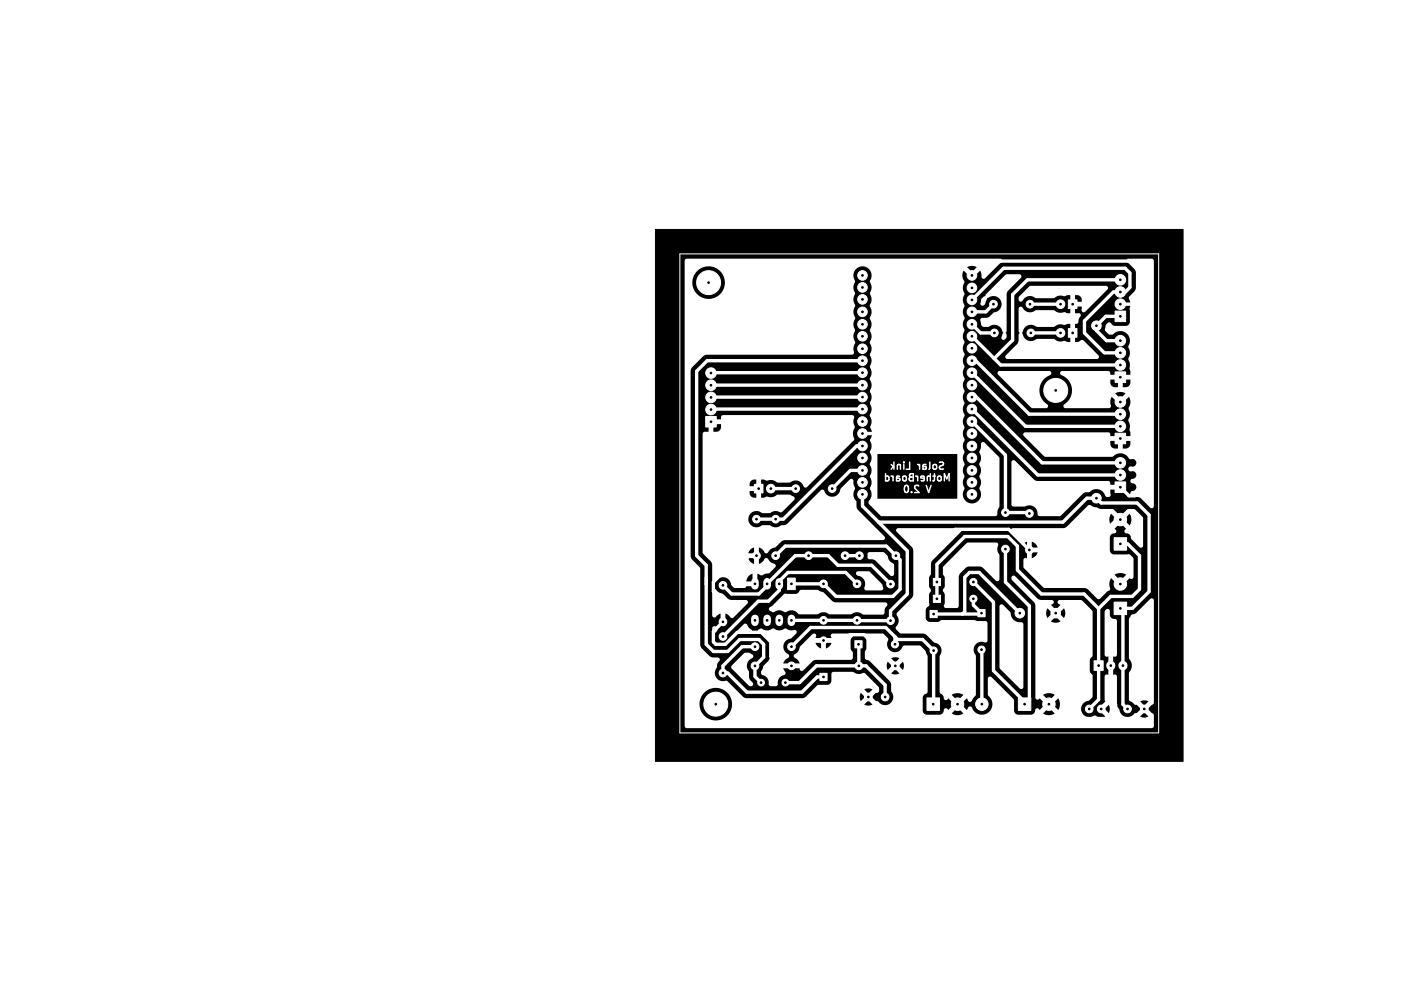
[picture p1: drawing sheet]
<svg xmlns="http://www.w3.org/2000/svg" width="297mm" height="210mm" viewBox="0 0 297 210" stroke-linecap="round" stroke-linejoin="round" font-family="sans-serif">
<defs><g id="words">
<g font-size="2.1" fill="#fff">
<text x="184.4" y="100.6">MotherBoard</text>
<text x="185.6" y="98.1">Solar</text>
<text x="193.1" y="98.1">Link</text>
<text x="188.4" y="103">V</text>
<text x="191.3" y="103">2.0</text>
</g>
</g></defs>
<path d="M136.9 47.9h110.2v111h-110.2z" fill="#000" stroke="#000" stroke-width=".21"/>
<path d="M142 53h100v100h-100z" fill="none" stroke="#fff" stroke-width=".21"/>
<path d="M191.6 97l.5 .2M192.1 97v1M197.7 100l.5-1.1v1.5" fill="none" stroke="#fff" stroke-width=".3"/>
<g fill="#fff" stroke="#fff" stroke-width=".21">
<path d="M147.4 86.9h2.2v2.2h-2.2z"/>
<path d="M204.3 127.2h1.4v1.6h-1.4z"/>
<path d="M223.1 62.6h1.8v1.8h-1.8z"/>
<path d="M164.5 120.7h1.6v2.4h-1.6z"/>
<path d="M228.5 137.9h1.9v2h-1.9z"/>
<path d="M232.9 77.6h2.2v2.2h-2.2z"/>
<path d="M178.6 133.8h1.5v1.4h-1.5z"/>
<path d="M212.7 145.7h2.6v2.6h-2.6z"/>
<path d="M232.7 125.7h2.6v2.6h-2.6z"/>
<path d="M194.9 124.2h1.5v1.6h-1.5z"/>
<path d="M171.3 140.6h1.4v1.5h-1.4z"/>
<path d="M232.9 100.6h2.2v2.2h-2.2z"/>
<path d="M193.6 145.7h2.6v2.6h-2.6z"/>
<path d="M232.9 90.4h2.2v2.2h-2.2z"/>
<path d="M232.9 64.9h2.2v2.2h-2.2z"/>
<path d="M157.6 101.1h1.8v1.8h-1.8z"/>
<path d="M194.9 120.8h1.5v1.4h-1.5z"/>
<path d="M232.7 112.2h2.6v2.6h-2.6z"/>
<path d="M223.1 68.6h1.8v1.8h-1.8z"/>
<path d="M194.3 127.4h1.4v1.5h-1.4z"/>
<circle cx="162" cy="108.4" r=".8"/>
<circle cx="162" cy="116" r=".8"/>
<circle cx="158" cy="116" r=".8"/>
<circle cx="158" cy="108.4" r=".8"/>
<circle cx="220.5" cy="128" r="1"/>
<circle cx="213" cy="128" r="1"/>
<circle cx="148.5" cy="85.5" r="1.1"/>
<circle cx="148.5" cy="83" r="1.1"/>
<circle cx="148.5" cy="80.4" r="1.1"/>
<circle cx="148.5" cy="77.9" r="1.1"/>
<circle cx="179.5" cy="116" r=".8"/>
<circle cx="187.1" cy="116" r=".8"/>
<circle cx="151" cy="122.2" r=".8"/>
<circle cx="151" cy="129.8" r=".8"/>
<circle cx="205" cy="135.6" r=".75"/>
<circle cx="221.5" cy="63.5" r=".9"/>
<circle cx="179" cy="129.5" r=".8"/>
<circle cx="179" cy="121.9" r=".8"/>
<circle cx="234" cy="76.2" r="1.1"/>
<circle cx="234" cy="73.7" r="1.1"/>
<circle cx="234" cy="71.1" r="1.1"/>
<circle cx="186.9" cy="134.5" r=".75"/>
<circle cx="207.7" cy="69.5" r=".8"/>
<circle cx="215.3" cy="69.5" r=".8"/>
<circle cx="157.7" cy="139" r=".8"/>
<circle cx="165.3" cy="139" r=".8"/>
<circle cx="219.1" cy="147" r="1.3"/>
<circle cx="234" cy="121.9" r="1.3"/>
<circle cx="207.5" cy="63.5" r=".8"/>
<circle cx="215.1" cy="63.5" r=".8"/>
<circle cx="172" cy="129.5" r=".8"/>
<circle cx="172" cy="121.9" r=".8"/>
<circle cx="186" cy="129.6" r=".8"/>
<circle cx="186" cy="121.9" r=".8"/>
<circle cx="203.3" cy="125" r=".75"/>
<circle cx="172" cy="133.7" r=".75"/>
<circle cx="151" cy="140.5" r=".8"/>
<circle cx="151" cy="132.9" r=".8"/>
<circle cx="168.9" cy="116" r=".8"/>
<circle cx="176.5" cy="116" r=".8"/>
<circle cx="234" cy="99.2" r="1.1"/>
<circle cx="234" cy="96.6" r="1.1"/>
<circle cx="235.5" cy="148" r=".8"/>
<circle cx="239" cy="148" r=".8"/>
<circle cx="187" cy="139" r=".8"/>
<circle cx="179.4" cy="139" r=".8"/>
<circle cx="200" cy="147" r="1.3"/>
<circle cx="205.1" cy="147" r="1.3"/>
<circle cx="234" cy="89" r="1.1"/>
<circle cx="234" cy="86.5" r="1.1"/>
<circle cx="234" cy="83.9" r="1.1"/>
<circle cx="173.8" cy="102" r=".8"/>
<circle cx="166.2" cy="102" r=".8"/>
<circle cx="164" cy="142.5" r=".7"/>
<circle cx="159" cy="142.5" r=".7"/>
<circle cx="184.9" cy="145.5" r=".8"/>
<circle cx="181.4" cy="145.5" r=".8"/>
<circle cx="165.3" cy="135" r=".8"/>
<circle cx="157.7" cy="135" r=".8"/>
<circle cx="234" cy="63.5" r="1.1"/>
<circle cx="234" cy="61" r="1.1"/>
<circle cx="234" cy="58.4" r="1.1"/>
<circle cx="161" cy="102" r=".9"/>
<circle cx="227.5" cy="148" r=".8"/>
<circle cx="230" cy="148" r=".8"/>
<circle cx="203.3" cy="121.5" r=".75"/>
<circle cx="234" cy="108.5" r="1.3"/>
<circle cx="210" cy="114.6" r=".8"/>
<circle cx="210" cy="107" r=".8"/>
<circle cx="221.5" cy="69.5" r=".9"/>
<circle cx="195" cy="135.8" r=".75"/>
<circle cx="180.1" cy="57.5" r="1"/>
<circle cx="180.1" cy="60" r="1"/>
<circle cx="180.1" cy="62.5" r="1"/>
<circle cx="180.1" cy="65.1" r="1"/>
<circle cx="180.1" cy="67.7" r="1"/>
<circle cx="180.1" cy="70.2" r="1"/>
<circle cx="180.1" cy="72.8" r="1"/>
<circle cx="180.1" cy="75.3" r="1"/>
<circle cx="180.1" cy="77.8" r="1"/>
<circle cx="180.1" cy="80.4" r="1"/>
<circle cx="180.1" cy="82.9" r="1"/>
<circle cx="180.1" cy="85.4" r="1"/>
<circle cx="180.1" cy="88" r="1"/>
<circle cx="180.1" cy="90.5" r="1"/>
<circle cx="180.1" cy="93.1" r="1"/>
<circle cx="180.1" cy="95.6" r="1"/>
<circle cx="180.1" cy="98.2" r="1"/>
<circle cx="180.1" cy="100.7" r="1"/>
<circle cx="180.1" cy="103.2" r="1"/>
<circle cx="203" cy="57.5" r="1"/>
<circle cx="203" cy="60.1" r="1"/>
<circle cx="203" cy="62.6" r="1"/>
<circle cx="203" cy="65.1" r="1"/>
<circle cx="203" cy="67.7" r="1"/>
<circle cx="203" cy="70.2" r="1"/>
<circle cx="203" cy="72.7" r="1"/>
<circle cx="203" cy="75.3" r="1"/>
<circle cx="203" cy="77.8" r="1"/>
<circle cx="203" cy="80.4" r="1"/>
<circle cx="203" cy="82.9" r="1"/>
<circle cx="203" cy="85.4" r="1"/>
<circle cx="203" cy="88" r="1"/>
<circle cx="203" cy="90.5" r="1"/>
<circle cx="203" cy="93.1" r="1"/>
<circle cx="203" cy="95.6" r="1"/>
<circle cx="203" cy="98.2" r="1"/>
<circle cx="203" cy="100.7" r="1"/>
<circle cx="203" cy="103.2" r="1"/>
<circle cx="215" cy="107.2" r=".8"/>
<circle cx="215" cy="114.8" r=".8"/>
<circle cx="220.5" cy="81.5" r="2.5"/>
<circle cx="148" cy="59" r="2.5"/>
<circle cx="149.5" cy="147" r="2.5"/>
<circle cx="229" cy="104" r="1"/>
<circle cx="229" cy="68" r="1"/>
</g>
<path d="M157.7 121.5v.8M157.7 129.1v.8M160.2 121.5v.8M160.2 129.1v.8M162.8 121.5v.8M162.8 129.1v.8M165.3 129.1v.8" fill="none" stroke="#fff" stroke-width="1.6"/>
<path d="M232 138.9v.1M234.5 138.9v.1" fill="none" stroke="#fff" stroke-width="1.9"/>
<g fill="none" stroke="#fff" stroke-width=".7">
<path d="M203 57.5l3-3h30.5l1.5 1.5v46.5l-1 1h-1.2l-1.8-1.8M234 58.4h-19.4l-3.1 3.1v9.5l-3.8 3.8M180.1 75.3h-32.4l-2.2 2.2v38.5l2 2v16.5l1.5 1.5h3l2.5-2.5h4l1 1v2.7l-1.8 1.8v2.2l1.3 1.3M180.1 77.8l-31.6 .1M203 67.7l1.8 1.8h2.9M203 75.3h.8l11.2 11.2h19M203 62.6l6.6-6.6h25.4l1 1v3l-1 1h-2.5l-6 6v2.5l4.2 4.2h3.3M203 77.8l11.2 11.2h19.8M203.3 70.2h-.3l6 6h25M207.5 63.5l-1.6 1.6h-2.9M215.1 63.5h6.4M215.3 69.5h6.2"/>
<path d="M234 78.7h3.7l.3 .3M234 63.5h3.5l.5 .5M234 66h-3l-2 2v1l2.1 2.1h2.9M148.5 88v8l6 6M148.5 80.4h31.6M148.5 80.4h.1M180.1 93.1h-1.2l-15.3 15.3h-5.6M180.1 90.5h3.4M180.1 82.9l-31.6 .1M180.1 85.4l-31.6 .1M180.1 98.2h-2.5l-3.8 3.8M203 88l7 7v12h4.8l.2 .2"/>
<path d="M203 82.9h1l13.7 13.7h16.3M203 85.4l13.8 13.8h17.2M238 91l-.5 .5h-3.5M238 80l-4 3.9M154.5 119l-1 1h-3l-1.5 1.5v2l2 2v4.3l-2 2v2.2l.5 .5h2l2.5-2.5h5l2 2v3l2 2h4.5l2-2v-3l.3-.3h6.5l1.2-1.2h3l8.5 8.5v8l1 1M154.5 102v19l.9 .9h2.3M154.5 102h4M158 116h-1.5l-2 2M161 102h5.2M162 116l2-2h21.1l2.9 2.9v6.1l-1.5 1.5h-11.9l-2.6-2.6h-6.7M176.5 116h3M180.1 103.2v2.4l9.4 9.4v9l-3.5 3.5v2.1l-20.7-.1"/>
<path d="M183.5 109h38.5l5-5h2l1 1h7.5l2.5 2.5v16l-3.5 3.5h-2.5l.5 .5v19.5l1 1M210 114.6v6.9l5 5v19.5l-1 1v-.5l-6.5-6.5v-14.3l-4.2-4.2M226.9 114.8h-11.9l-4.3-4.3h-11.2l-7 7v11.5l9.5 9.5v6.5l-5 5h-11.1l-4.5-4.5M226.9 114.8l7.1 7.1M234 113.5h1.5l2.5 2.5v7l-1.5 1.5h-4.5l-2.5 2.5M234 108.5h-.8l-6.3 6.3M157.7 135h-2.7l-4 4v1.5h1l4 4h11.5l3.2-3.2h1.3M160.2 121.9l5.9-5.9h6.9l2 2h7.1l3.9 3.9M160.2 121v1.3l-1.7 1.7h-5.7l-1.8-1.8M165.3 135l4-4h15.7l2.5 2.5h5.2l2.3 2.3-.1 11.2M179 121.9l-2.4-2.4h-12l-1.8 1.8v1.9l-2.3 2.3h-2.1l-7.4 7.4M179.3 134.5l.1 4.5"/>
<path d="M186.9 132.9v1.6M195.7 125v-7.2l5.8-5.8h9l2 2v5l5 5h8.9l3.1 3M203.3 125v1.3l1.7 1.7-.2 .2h-9.8M205 135.6l.1 11.4M213 128l-8.5-8.5h-2l-1 1v7.2l-.5 .5M220.5 128l3 3v11.6l-7.4 7.4h-13.1l-3-3M229.5 127v19l-2 2M232 138.9v7.1M164 142.5h3l3.5-3.5h10.4l4 4v2.5M219.1 147l3 3h14.9l2-2M232 146l1 1v1.5l1.5 1.5M232 146l-2 2"/>
</g>
<g fill="#fff">
<path d="M143.2 54.1l65.7-.1a.53 .53 0 0 1 .4 .6 .53 .53 0 0 1-.5 .4l-3.2 3.2a.49 .49 0 0 1-.5-.1 .49 .49 0 0 1-.1-.6l-.3-1-1.5 1.5h-.4l-.5-.5 .3 .2a.39 .39 0 0 0 .7 .1 .39 .39 0 0 0-.2-.7 .39 .39 0 0 0-.5 .4h-.3l-1-1a2.24 2.24 0 0 0 .1 2.4 2.46 2.46 0 0 0 .1 2.5 2.36 2.36 0 0 0 0 2.5 2.06 2.06 0 0 0-.1 2.3v.5a2.2 2.2 0 0 0 .1 2.3 2.36 2.36 0 0 0 0 2.5 2.06 2.06 0 0 0-.1 2.3v.5a2.2 2.2 0 0 0 .1 2.3 2.06 2.06 0 0 0-.1 2.3v.5a2.2 2.2 0 0 0 .1 2.3 2.36 2.36 0 0 0 0 2.5 2.06 2.06 0 0 0-.1 2.3v.5a2.2 2.2 0 0 0 .1 2.3 2.06 2.06 0 0 0-.1 2.3v.5a2.2 2.2 0 0 0 .1 2.3 2.34 2.34 0 0 0 0 2.5l-.1 .2a2.2 2.2 0 0 0 .1 2.4 2.36 2.36 0 0 0 0 2.5 1.93 1.93 0 0 0 .2 2.6 1.93 1.93 0 0 0 2.6 0 1.93 1.93 0 0 0 .3-2.6v-.2a2.22 2.22 0 0 0-.1-2.4 2.27 2.27 0 0 0 0-2.5l.1-.2a2.2 2.2 0 0 0-.1-2.4l.4-.9a.79 .79 0 0 1 .4-1.1l.3 .1 3.1 3.2v10.1l-.4 1a.71 .71 0 0 1-.4 1h-23.7l-.3-.1-2.5-2.5a1.01 1.01 0 0 1 .5-1.1 2.53 2.53 0 0 0-.2-2.1v-.2a2.28 2.28 0 0 0 0-2.3 2.27 2.27 0 0 0 0-2.5v-.2a1.89 1.89 0 0 0 .2-1.9h1.4v9.3h16.6v-9.3h-18a.85 .85 0 0 1 .1-1.2 2.11 2.11 0 0 0-.3-1.6v-.3a2.04 2.04 0 0 0 .1-2.3v-.4a2.27 2.27 0 0 0-.1-2.3 2.47 2.47 0 0 0 0-2.6v-.2a2.28 2.28 0 0 0 0-2.3 2.27 2.27 0 0 0 0-2.5v-.2a2.2 2.2 0 0 0 0-2.4v-.2a2.28 2.28 0 0 0 0-2.3 2.27 2.27 0 0 0 0-2.5 2.47 2.47 0 0 0 0-2.6 2.27 2.27 0 0 0 0-2.5 2.35 2.35 0 0 0 0-2.6v-.2a2.2 2.2 0 0 0 0-2.4v-.2a2.28 2.28 0 0 0 0-2.3v-.2a1.9 1.9 0 0 0-.8-2.7h21.1l1 1 1-1-1-.3-1 .3h-21.1a1.98 1.98 0 0 0-2.3 .6 1.98 1.98 0 0 0 0 2.4 2.36 2.36 0 0 0 0 2.5 2.06 2.06 0 0 0 0 2.3v.3a1.99 1.99 0 0 0 0 2.3l-.1 .5a2.2 2.2 0 0 0 .1 2.3 2.34 2.34 0 0 0 0 2.5v.2a2.22 2.22 0 0 0-.2 2l-.5 .3-30.4 .1-.6 .2-2.5 2.7-.2 .4 .1 38.8 .2 .6 1.7 1.8 .1 16.3 2 2.1 .6 .3h1.1a.56 .56 0 0 1 0 .9l-.2 .5-.1 .6a1.78 1.78 0 0 0-.1 2.2 1.78 1.78 0 0 0 2.2 .6l3.4 3.3 .7 .4h11.6l.8-.3h11.3l.2 .9 .9-.9h.3v.1a.41 .41 0 0 0 .6 .2 .41 .41 0 0 0-.1-.7 .41 .41 0 0 0-.5 .4h-.3l-.9-.9-.2 .9h-11.3l1.5-1.6h10.7l.9 .9 .8-.9-.7-.2-1 .2h-10.7l1.1-.9h2l.5-.3 .2-.5 .1-1.6 .2-.3h4.3a2.06 2.06 0 0 0 2.2 .2l3.2 3-.1 1-.6 .1-.8 .9 .8 .9h.5a1.78 1.78 0 0 0 2.6 .4 1.78 1.78 0 0 0 .1-2.6v-1.4l-.1-.4-1.8-1.8h1.9l.8 .2 1-.2-.9-.9-.9 .9h-1.9l-1.6-1.6h2.6l.2 .9 .9-.9h.3a.41 .41 0 0 0 .4 .4 .41 .41 0 0 0 .4-.4h.3l.9 .9a1.77 1.77 0 0 0 0-1.8l-.9 .9h-.3a.41 .41 0 0 0-.4-.4 .41 .41 0 0 0-.4 .4h-.3l-.9-.9-.2 .9h-2.6l-1-1-.8-.4-.2-.2h5.5l.9 .9 .9-.9-.8-.2-1 .2h-5.5v-1.3l.4-.8-.1-1.9a.76 .76 0 0 1-.3-1.1h3.8l1.1 1.1a1.76 1.76 0 0 0 .1 2 1.76 1.76 0 0 0 1.8 .7 2.29 2.29 0 0 0 1.3-1.3h3.4l1.2 1.1 .4 1.1v7.4l-.1 .3a1.02 1.02 0 0 0-.9 .9v2.8a.9 .9 0 0 0 .9 .8h2.7l.6-.3h1.9a2.28 2.28 0 0 0 2.4 0l-1.2-1.2-1.2 1.2h-1.9l.2-.3a.53 .53 0 0 1 .2-.7 .53 .53 0 0 1 .7 .2l.1 .1 1.2-1.2a.66 .66 0 0 0 .9 .6 .66 .66 0 0 0 .2-1.1 .66 .66 0 0 0-1 .3l-.2 .2-1.2-1.2a.47 .47 0 0 1-.6 .3 .47 .47 0 0 1-.3-.5l-.2-.5h1.9l1.2 1.2 1.2-1.3a2.29 2.29 0 0 0-2.4 .1h-1.9l-.6-.5v-7.8a1.66 1.66 0 0 0-1.1-2.6l-1.8-1.7-.4-.2-4.8-.1-1-.8a.61 .61 0 0 1 .2-.9 2.38 2.38 0 0 0-.1-2.3l.1-.3 3.1-3.2 .3-.6-.1-9.3-.2-.6-3.2-3.2-.1-.2 .1-.4 .3-.1h12.8a.47 .47 0 0 1 .4 .3 .47 .47 0 0 1-.2 .5l-6.1 6.2-.1 2.6-.4 .8v1.7l.4 .8-.4 .9v1.7a.66 .66 0 0 1-.4 1l-.2 .5v1.7a.89 .89 0 0 0 .8 .8h1.7l.8-.4h6.8l.6 .2 1.8 .1 .3 .4v3.7a.62 .62 0 0 1-.9 .2 1.75 1.75 0 0 0-1.8 1 1.75 1.75 0 0 0 .3 2v8l-.8 1.2a.46 .46 0 0 1-.5 .3 .46 .46 0 0 1-.4-.4l-.2-.3-1.2 1.2 1.2 1.2 .2-.3a.53 .53 0 0 1 .6-.4 .53 .53 0 0 1 .5 .6 2.24 2.24 0 0 0 3.4 .5 2.24 2.24 0 0 0-.3-3.5v-3.4a.45 .45 0 0 1 .3-.4 .45 .45 0 0 1 .5 .1l4.6 4.6 .1 2.4a.9 .9 0 0 0 .8 .8h2.8l.5-.3h1.9a2.28 2.28 0 0 0 2.5 0l-1.2-1.2-1.3 1.2h-1.9l.2-.3a.53 .53 0 0 1 .3-.7 .53 .53 0 0 1 .7 .2v.1l1.3-1.2a.68 .68 0 0 0 .7 .6 .68 .68 0 0 0 .7-.6l1.3 1.2a2.29 2.29 0 0 0-.1-2.4l-1.3 1.2a.7 .7 0 0 0-.6-.6 .7 .7 0 0 0-.8 .6l-1.2-1.2a.45 .45 0 0 1-.5 .3 .45 .45 0 0 1-.3-.5v-.5h1.5l1.3 1.2 1.2-1.2a2.28 2.28 0 0 0-2.5 0h-1.5v-15.4h3.2l1 .3 1-.3-1-1-1 1h-3.2v-1.7h2.2l.3 1 .9-.9h.3a.5 .5 0 0 0 .5 .4 .5 .5 0 0 0 .5-.5h.2l1 1a1.98 1.98 0 0 0 0-2l-1 1h-.2a.5 .5 0 0 0-.5-.5 .5 .5 0 0 0-.5 .6h-.3l-.9-1.1-.3 1h-2.2l-.1-1.7-.1-.4-4.8-4.9a.51 .51 0 0 1 0-.7 .51 .51 0 0 1 .7 0l4.8 4.7 .6 .3h2.4a.53 .53 0 0 1 .3 .6 .53 .53 0 0 1-.6 .4l1 1 1-1a.52 .52 0 0 1-.6-.4 .52 .52 0 0 1 .4-.6h4.5l2.4 2.4v9.1l-.6 1v2.2l.6 1.1v4.2l-.7 .9a1.77 1.77 0 0 0-1.7 1.5 1.77 1.77 0 0 0 1.3 2l1-.1a.82 .82 0 0 1 1.2 .1l.8 .1 .8-.2-1.3-1.3-.1-.3 .1 .1a.41 .41 0 0 0 .5 .3 .41 .41 0 0 0 .3-.4h.3l.9 .9a1.77 1.77 0 0 0 0-1.8l-.9 .9h-.3a.41 .41 0 0 0-.4-.4 .41 .41 0 0 0-.4 .4l-.1-.1 .1-.2 1.3-1.3-.2-.3v-5a.51 .51 0 0 1 .8-.2v-1.6a.56 .56 0 0 0 1-.1l.1 1.7a.47 .47 0 0 1 .7 .3v5.8l.1 .5 .3 .4a1.88 1.88 0 0 0 2.4 1.7h2l.8 .2 1-.2-.9-.9-.9 .9h-2l.9-.7h.4l.9-.9h.3a.41 .41 0 0 0 .6 .4 .41 .41 0 0 0 .1-.7 .41 .41 0 0 0-.7 .2v.1h-.3l-.9-.9h-.4l-.9-.7h2l.9 .9 .9-.9-.8-.2-1 .2h-2l-.3-.3v-5.6a2.25 2.25 0 0 0 .1-2.9l-.1-.3v-8.2l.5-.7 1-.4 2.9-3 .5-.1 .3 .5v21.3l-.2 .3-1.1 1 1.3 1.2v2.4l-.3 .4-97.5-.1-.2-.3v-4.6h3.1a3.4 3.4 0 0 0 3.4 3.4 3.4 3.4 0 0 0 3.4-3.3h27.6l.7 .2 1-.2-.8-.9-.9 .9-27.6-.1a3.4 3.4 0 0 0-3.4-3.4 3.4 3.4 0 0 0-3.4 3.4h-3.1v-88h1.6a3.4 3.4 0 0 0 5 3.1 3.4 3.4 0 0 0 .3-5.9 3.4 3.4 0 0 0-5.3 2.5v.3h-1.6v-4.6z"/>
<path d="M148.9 123a.56 .56 0 0 1 .9 .3l.3 .4 .8 .2 1.2 1.1 .4 .2 3.3 .1a.45 .45 0 0 1 .4 .2 .45 .45 0 0 1-.1 .5l-2.9 2.9a.56 .56 0 0 1-.9-.3l-.8-.5v1.8a.45 .45 0 0 1-.5 .4 .45 .45 0 0 1-.4-.5 .41 .41 0 0 0 .6 .4 .41 .41 0 0 0 .1-.7 .41 .41 0 0 0-.7 .2l-.1 .1v-1.7l-.8 .5a.47 .47 0 0 1-.5 .3 .47 .47 0 0 1-.4-.4v-5.1z"/>
<path d="M154.2 131.5l1.1-1.2a.49 .49 0 0 1 .6-.1 .49 .49 0 0 1 .3 .5l.4 .6a.5 .5 0 0 1 .5 .4 .5 .5 0 0 1-.4 .5h-2.2a.45 .45 0 0 1-.4-.2 .45 .45 0 0 1 .1-.5z"/>
<path d="M158.3 131.5l.2-.1a.78 .78 0 0 1 1.1 .1 2.08 2.08 0 0 0 1.9-.3l.2 .1a1.88 1.88 0 0 0 2.3-.1l.3 .1a1.99 1.99 0 0 0 1.8 .2 .45 .45 0 0 1 .2 .8l-1.1 1a1.78 1.78 0 0 0-1.6 1.5 1.78 1.78 0 0 0 1.2 1.9 .66 .66 0 0 1-.6 .9l-.6 .9h3.4a2.25 2.25 0 0 0-1.2-1.3 .63 .63 0 0 1 .6-.9l.4-.6 .3-.7 .8-.8h2.4l.4 .7 .8 .5v-1.2h1v1.2a1.73 1.73 0 0 0 1.2-1.2h-5.8l.5-.5h3.2a.38 .38 0 0 0 .6 .3 .38 .38 0 0 0 0-.6 .38 .38 0 0 0-.6 .2v.1h-3.2l1.4-1.4a.52 .52 0 0 1 .7 .2 .52 .52 0 0 1-.2 .7h3.4a.54 .54 0 0 1-.2-.6 .54 .54 0 0 1 .5-.3h3.8a.53 .53 0 0 1 .3 .5 .53 .53 0 0 1-.3 .5l-.1 .4v1.7l.4 .9v1l-.1 .4-7.7 .1-.6 .2-2 2a.45 .45 0 0 1-.5 0 .45 .45 0 0 1-.2-.5h-3.4l.2 .5a.51 .51 0 0 1 .3 .6 .51 .51 0 0 1-.6 .4 1.89 1.89 0 0 0-1.1 2l-.3 .2h-1.2a.82 .82 0 0 1-.4-1 1.84 1.84 0 0 0-1.4-1.4l-.1-.6 .5-1.2h5.4v.1a.41 .41 0 0 0 .7 .2 .41 .41 0 0 0-.1-.7 .41 .41 0 0 0-.6 .4h-5.4l1-1.1 .2-.4v-3.2l-.2-.6-1.1-1.1-.7-.3a.46 .46 0 0 1-.4-.3 .46 .46 0 0 1 0-.5z"/>
<path d="M231 127.2a.45 .45 0 0 1 .5-.1 .45 .45 0 0 1 .3 .5v.8a1.11 1.11 0 0 0 1.3 .9l.2 .3v7a.49 .49 0 0 1-.8 .4v1.7a.55 .55 0 0 0-.5-.3 .55 .55 0 0 0-.5 .3v-1.7a.49 .49 0 0 1-.8-.4v-8.9z"/>
<path d="M148.9 130.8a.66 .66 0 0 1 .8 .3 .66 .66 0 0 1-.1 .8 .45 .45 0 0 1-.5 .2 .45 .45 0 0 1-.3-.4v-.7z"/>
<path d="M211.4 96.2l.3-.1 .3 .1 3.9 3.8 .5 .4h15.1l.4 .3v.5h1.9a.55 .55 0 0 0-.4 .5 .55 .55 0 0 0 .4 .5h-1.9v.6a.64 .64 0 0 1-.4 1 .64 .64 0 0 1-.8-.7 2 2 0 0 0-3.2-.4l-.7 .1-.6 .2-4.7 4.7h-4.4a.9 .9 0 0 1-.5-1 1.78 1.78 0 0 0-2.6-1h-2.3l-.4-.2v-9z"/>
<path d="M211.2 110.4l.4-.1 10.6-.1 .6-.2 1.5-1.5h7.4l.4 1.2 1.2-1.3a.73 .73 0 0 0 .7 .7 .73 .73 0 0 0 .7-.6l1.3 1.1a2.29 2.29 0 0 0-.1-2.4l-1.2 1.3a.7 .7 0 0 0-.7-.7 .7 .7 0 0 0-.7 .6l-1.2-1.2-.4 1.3h-7.4l3.2-3.1 2.2 .8 2.7 .1 1.6 1.5 1.5-1.5h1.4l1.8 1.8v5.8a.45 .45 0 0 1-.2 .4 .45 .45 0 0 1-.5-.1l-1.7-1.7a1.16 1.16 0 0 0-1.3-1.2 .49 .49 0 0 1-.1-.5 .49 .49 0 0 1 .3-.4l-1.2-1.2-1.2 1.2a.48 .48 0 0 1 .4 .6 .48 .48 0 0 1-.6 .4 .9 .9 0 0 0-.8 .8v2.8a.9 .9 0 0 0 .8 .7h3.1l.9 .7 .1 .3v3.8a.45 .45 0 0 1-.8 .2l-1.2 1.3a.65 .65 0 0 0-.7-.7 .65 .65 0 0 0-.6 .7l-1.4-1.2a2.81 2.81 0 0 0-.1 2.2l-2.1 2-.4 .1-2.3-2.1-.4-.2-8.6-.1-2.9-2.7h17.6l1.2 1.2 1.2-1.3a2.29 2.29 0 0 0-2.4 .1h-17.6l-1.4-1.5v-1.6a.48 .48 0 0 1 .7-.4v-1.2h1v1.2l.8-.5 .4-.7h-2.2v-.5a.43 .43 0 0 0 .7 .4 .43 .43 0 0 0-.1-.8l-.3 .1-.3 .3v-1.7h1v1.2h1.2a1.78 1.78 0 0 0-1.2-1.2h-1.2a.6 .6 0 0 1-.9 0l-2.2-2.2z"/>
<path d="M148 88.3a.77 .77 0 0 0 1 .2v1.6h.6a.99 .99 0 0 0 1-.9v-.7h-1.8a.55 .55 0 0 0-.1-1h1.9l.1-.7 .3-.1h27.1a.68 .68 0 0 1 .2 1v.6a1.32 1.32 0 0 1-.1 1.6v1.2a.69 .69 0 0 1-.2 1.1l-9.4 9.5a.51 .51 0 0 1-.6 0 .51 .51 0 0 1-.3-.4 1.88 1.88 0 0 0-2.8-.6h-2.4l-.4-.2a2.22 2.22 0 0 0-2.1-.2l-.5-.2h-.5v3.8l1.3-.2a2.33 2.33 0 0 0 2.2-.4h2.4l.4 .2a.57 .57 0 0 1 .6 .3 .57 .57 0 0 1 0 .6l-2.5 2.4-.5 .1a2.04 2.04 0 0 0-2.2 .2h-1.5a1.73 1.73 0 0 0-2.4 .1 1.73 1.73 0 0 0 0 2.4 1.73 1.73 0 0 0 2.4 .1l1.5-.1a2.16 2.16 0 0 0 2.6 0h.7l.4-.3 7-7a.68 .68 0 0 1 1 .7 1.79 1.79 0 0 0 2 .6 1.79 1.79 0 0 0 1.2-1.6l2-2a.5 .5 0 0 1 .6 .1 .5 .5 0 0 1 0 .6l.1 .5a1.04 1.04 0 0 1 0 1.5 2.55 2.55 0 0 0 .6 2.1v1.1l.3 .6 5.5 5.5a.45 .45 0 0 1 .1 .5 .45 .45 0 0 1-.4 .2h-20.5l-.7 .3-1.3 1.3a2.66 2.66 0 0 0-1.7 1.2 .88 .88 0 0 1-.9-.7l-.8-.5v3.4l.6-.3 .4-.4a.55 .55 0 0 1 .5-.5 .55 .55 0 0 1 .6 .5l.8 .6a.53 .53 0 0 1 .5 .2 .53 .53 0 0 1 0 .6l-1.3 1.3h-.7l-.6 .4a.8 .8 0 0 1-1-.3h-.1v2.3l-.3 .2-2 .1-.4 .3h-2l-.7-.5-.1-.3h4.6v.1a.41 .41 0 0 0 .7 .2 .41 .41 0 0 0-.2-.7 .41 .41 0 0 0-.5 .4h-4.6l-.2-.5h4.7v-1.6h-.2a1.79 1.79 0 0 0-1.1 1.6h-3.4l-.1-.2a1.79 1.79 0 0 0-3 .2h-.4l-.2-.3-.1-3.5-.9-1.1h8.5a1.78 1.78 0 0 0 1.2 1.2v-1.2h-9.7l-.5-.5h10.3v.1a.41 .41 0 0 0 .7 .2 .41 .41 0 0 0-.1-.7 .41 .41 0 0 0-.6 .4h-10.3l-.5-.5h10.7v-1.2l-.8 .5-.4 .7h-9.5v-.2v-12.8h9.8a1.13 1.13 0 0 0 1.4 1.4v-1.4h-11.2v-.5h11.2v.1a.46 .46 0 0 0 .7 .3 .46 .46 0 0 0 0-.8 .46 .46 0 0 0-.7 .4h-11.2v-.5h11.2v-1.4h-.5a.99 .99 0 0 0-.9 1v.4h-9.8v-10.9l.2-.4 1-.1z"/>
<path d="M178.9 119.4l.3-.1h2.4l2.7 2.9a.67 .67 0 0 1-.2 1h-3.2a.51 .51 0 0 1-.4-.3 .51 .51 0 0 1 .1-.5 1.86 1.86 0 0 0-1.6-2.3l-.2-.3z"/>
<path d="M208.4 77.6l.4-.2h10.3a.45 .45 0 0 1 .5 .5 .45 .45 0 0 1-.4 .4l-1.2 .9-.7 1.2a3.5 3.5 0 0 0 1.6 4.2v.4l-.4 .2-3.1-.1-6.9-6.9-.2-.4z"/>
<path d="M210 57.4l.3-.1h2.6a.45 .45 0 0 1 .4 .2 .45 .45 0 0 1-.1 .5l-2.6 2.6-.3 .6-.1 7.9-.2 .4 .1 .1a.81 .81 0 0 1 .1 .9 .81 .81 0 0 1-.8 .4 .98 .98 0 0 1 .2-1.4l-.1-.1a1.88 1.88 0 0 0-3.1-1.2h-.9a.91 .91 0 0 1-.7-1 .5 .5 0 0 1 .4-.8l1.1-.1 1.2-1a1.76 1.76 0 0 0 1.7-1.7 1.76 1.76 0 0 0-1.6-1.8h-.3a1.33 1.33 0 0 0-1.4 1.2 .56 .56 0 0 1-.4 .8 .56 .56 0 0 1-.7-.6 1.39 1.39 0 0 1 1-1.4l.1-.4z"/>
<path d="M215 59.8l.3-.1h15.7a.45 .45 0 0 1 .4 .2 .45 .45 0 0 1-.1 .5l-4.7 4.7a.49 .49 0 0 1-.6-.1 .49 .49 0 0 1-.1-.6v-.4h-1.4v1.4h.5a.54 .54 0 0 1 .6 .3 .54 .54 0 0 1-.2 .7l-.2 .6a.52 .52 0 0 1-.7 .6v3.8l.8-.1 .6-.3h.4l3.1 3.2a.45 .45 0 0 1 .1 .5 .45 .45 0 0 1-.4 .2h-18.9l-.2-.2v-.4l2.6-2.8 .2-1.8 .6-.2 .2 .2a1.82 1.82 0 0 0 3 1.1h3.4l.3 .1a2.19 2.19 0 0 0 2.2 .3l.5 .2h.5v-1.9a.48 .48 0 0 0 .4 .4 .48 .48 0 0 0 .6-.2 .48 .48 0 0 0-.4-.6 .48 .48 0 0 0-.6 .4v-1.9l-1.3 .2a2.34 2.34 0 0 0-2.2 .4h-3.5a1.84 1.84 0 0 0-3 1.2l-.5 .1-.2-.3v-4.7a.48 .48 0 0 1 .4-.5 .48 .48 0 0 1 .5 .5 1.87 1.87 0 0 0 2.7 .3h3.6l.3 .1a2.19 2.19 0 0 0 2.2 .3l.5 .2h.5v-1.9a.48 .48 0 0 0 .4 .4 .48 .48 0 0 0 .6-.2 .48 .48 0 0 0-.4-.6 .48 .48 0 0 0-.6 .4v-1.9h1v1.4h1.4a1.13 1.13 0 0 0-1.4-1.4h-1.5l-.8 .2a2.34 2.34 0 0 0-2.2 .4h-3.7a1.89 1.89 0 0 0-2.9 .7l-.3 .1a.67 .67 0 0 1-.2-1.1z"/>
<path d="M235.4 54.1l.3-.1h4.9l.3 .2 .1 .2v51.4l-.3 .3-.4-.1-2.3-2.1-1.7-.2a.74 .74 0 0 1-.2-.8 .74 .74 0 0 1 .8-.5 .87 .87 0 0 0 .4-1 .87 .87 0 0 0-1-.6 .57 .57 0 0 1-.1-.7 .57 .57 0 0 1 .7-.2 .86 .86 0 0 0 .3-1.2 .86 .86 0 0 0-1.2-.3 .57 .57 0 0 1-.3-.8 .57 .57 0 0 1 .9-.2 .84 .84 0 0 0 .7-1.1 .84 .84 0 0 0-1.3-.4l-.2-.2a2.1 2.1 0 0 0-3.5-.3l-14.1-.1-3.3-3.3h17v.7a.99 .99 0 0 0 1 .9h2.3a.99 .99 0 0 0 .9-.9v-.7h-1.6v1.6h-1v-1.6h-18.6l-1.1-1a.45 .45 0 0 1 0-.5 .45 .45 0 0 1 .4-.2h17.3l.4 .2v.5l1.8 .1a.55 .55 0 0 0-.1 .8 .55 .55 0 0 0 .8 0 .55 .55 0 0 0-.2-.9h1.9l-.2-1.4a2.76 2.76 0 0 0-.2-1.9 2.44 2.44 0 0 0 0-2.5 2.31 2.31 0 0 0 .1-2.4l-1.3 1.2a.55 .55 0 0 0-.5-.6 .55 .55 0 0 0-.5 .7l-1.3-1.3-.3 .8 .1 .9a.48 .48 0 0 1-.4 .7h-9.2a.46 .46 0 0 1-.3-.4 .46 .46 0 0 1 .3-.5 3.4 3.4 0 0 0 1.4-2.2h9.1l1.1 1.1 1.1-1.1h-.1a2.09 2.09 0 0 0-2.1 0h-9.1l.1-.2a3.4 3.4 0 0 0-.9-2.7h8.9v.7a.99 .99 0 0 0 1 .9h2.3a.99 .99 0 0 0 .9-.9v-.7h-1.6v1.6h-1v-1.6h-10.5l-1.2-.9a.45 .45 0 0 1-.4-.5 .45 .45 0 0 1 .5-.4h9.6l.4 .3v.5l1.8 .1a.55 .55 0 0 0-.1 .8 .55 .55 0 0 0 .8 0 .55 .55 0 0 0-.2-.9h1.9l-.2-1.4a2.53 2.53 0 0 0-.2-1.9 2.45 2.45 0 0 0 0-2.6 2.08 2.08 0 0 0-.5-2.8 2.08 2.08 0 0 0-2.9 .4l-.7-.1-.8-.8 .1-1.1 .5-.5a.56 .56 0 0 1 .9 .4l.5 .2h2.4l.5-.2 .3-.6-.1-2.6a3 3 0 0 0-.1-2.4l1.2-1.5 .2-.4 .1-3.3-.3-.8-1.4-1.3a.49 .49 0 0 1-.2-.8z"/>
<path d="M181.3 115.4l.3-.1h2.9l.9 .9a2.1 2.1 0 0 0 1.3 1.6v2a.47 .47 0 0 1-.2 .4 .47 .47 0 0 1-.5-.1l-3.2-3.1-.4-.2-.8-.1a.9 .9 0 0 1-.3-1.3z"/>
<path d="M160.7 126.8l.6-.3 2.5-2.5h2.4a1.32 1.32 0 0 0 .9-.8h3.7l1.2 .5 1.9 1.8 .6 .3h10.4a.53 .53 0 0 1 .4 .4 .53 .53 0 0 1-.3 .5l-.2 .5-.1 .8-.2 .3h-4.1a2.15 2.15 0 0 0-2.7-.1h-4.5a2.01 2.01 0 0 0-2.5 0h-3.8a1.97 1.97 0 0 0-2.8-.4l-.3-.1a1.92 1.92 0 0 0-2.3 .1l-.3-.1a.65 .65 0 0 1-.5-.9z"/>
<path d="M152.8 138.9l2.7-2.6h1a.95 .95 0 0 1 .8 .9l-.1 .1a1.9 1.9 0 0 0-.8 3l.1 1.4 .7 .8a.51 .51 0 0 1-.1 .7 .51 .51 0 0 1-.7-.1l-3.6-3.5-.1-.4z"/>
<path d="M208.9 126.3l.5-.1 1.6 1.6a2.12 2.12 0 0 0 2.5 2.1l.2 .4v13.1a.45 .45 0 0 1-.2 .4 .45 .45 0 0 1-.5-.1l-4.2-4.3v-12.8z"/>
<path d="M197.1 118.2l4.9-4.9h6.1a.51 .51 0 0 1 .4 .3 .51 .51 0 0 1-.1 .5 2.46 2.46 0 0 0 .3 1.8v5a.45 .45 0 0 1-.2 .4 .45 .45 0 0 1-.5-.1l-3-2.8-2.5-.2-.6 .2-1.3 1.2-.3 .6-.1 6.5-.4 .2h-2.2a.59 .59 0 0 1-.5-.4 .59 .59 0 0 1 .2-.6v-1.8l-.4-.8 .4-1v-1.7l-.4-.8v-1.3z"/>
</g>
<g fill="#000" stroke="#000" stroke-width=".21">
<circle cx="148" cy="59" r=".18"/>
<circle cx="180.1" cy="57.5" r=".17"/>
<circle cx="180.1" cy="60" r=".18"/>
<circle cx="203" cy="57.5" r=".17"/>
<circle cx="234" cy="58.4" r=".17"/>
<circle cx="148.5" cy="77.9" r=".17"/>
<circle cx="180.1" cy="65.1" r=".17"/>
<circle cx="180.1" cy="75.3" r=".17"/>
<circle cx="180.1" cy="72.8" r=".17"/>
<circle cx="180.1" cy="77.8" r=".17"/>
<circle cx="180.1" cy="70.2" r=".17"/>
<circle cx="180.1" cy="62.5" r=".17"/>
<circle cx="180.1" cy="67.7" r=".18"/>
<circle cx="203" cy="60.1" r=".17"/>
<circle cx="203" cy="62.6" r=".17"/>
<circle cx="203" cy="65.1" r=".17"/>
<circle cx="203" cy="75.3" r=".17"/>
<circle cx="203" cy="77.8" r=".17"/>
<circle cx="203" cy="70.2" r=".17"/>
<circle cx="203" cy="67.7" r=".18"/>
<circle cx="203" cy="72.7" r=".18"/>
<circle cx="207.5" cy="63.5" r=".17"/>
<circle cx="207.7" cy="69.5" r=".17"/>
<circle cx="215.1" cy="63.5" r=".17"/>
<circle cx="215.3" cy="69.5" r=".17"/>
<circle cx="221.5" cy="63.5" r=".17"/>
<circle cx="221.5" cy="69.5" r=".17"/>
<circle cx="224" cy="63.5" r=".17"/>
<circle cx="224" cy="69.5" r=".17"/>
<circle cx="229" cy="68" r=".17"/>
<circle cx="234" cy="78.7" r=".17"/>
<circle cx="234" cy="76.2" r=".17"/>
<circle cx="234" cy="73.7" r=".17"/>
<circle cx="234" cy="71.1" r=".17"/>
<circle cx="234" cy="66" r=".17"/>
<circle cx="234" cy="63.5" r=".17"/>
<circle cx="234" cy="61" r=".17"/>
<circle cx="148.5" cy="80.4" r=".17"/>
<circle cx="148.5" cy="88" r=".17"/>
<circle cx="148.5" cy="85.5" r=".17"/>
<circle cx="148.5" cy="83" r=".17"/>
<circle cx="180.1" cy="88" r=".17"/>
<circle cx="180.1" cy="98.2" r=".17"/>
<circle cx="180.1" cy="90.5" r=".17"/>
<circle cx="180.1" cy="95.6" r=".17"/>
<circle cx="180.1" cy="82.9" r=".17"/>
<circle cx="180.1" cy="93.1" r=".18"/>
<circle cx="180.1" cy="85.4" r=".18"/>
<circle cx="180.1" cy="80.4" r=".18"/>
<circle cx="203" cy="98.2" r=".17"/>
<circle cx="203" cy="88" r=".17"/>
<circle cx="203" cy="90.5" r=".17"/>
<circle cx="203" cy="82.9" r=".17"/>
<circle cx="203" cy="95.6" r=".17"/>
<circle cx="203" cy="80.4" r=".18"/>
<circle cx="203" cy="85.4" r=".18"/>
<circle cx="203" cy="93.1" r=".18"/>
<circle cx="220.5" cy="81.5" r=".17"/>
<circle cx="234" cy="91.5" r=".17"/>
<circle cx="234" cy="99.2" r=".17"/>
<circle cx="234" cy="96.6" r=".17"/>
<circle cx="234" cy="89" r=".17"/>
<circle cx="234" cy="86.5" r=".17"/>
<circle cx="234" cy="83.9" r=".17"/>
<circle cx="236.5" cy="96.6" r=".17"/>
<circle cx="236.5" cy="99.2" r=".17"/>
<circle cx="158" cy="116" r=".17"/>
<circle cx="158" cy="108.4" r=".17"/>
<circle cx="158.5" cy="102" r=".17"/>
<circle cx="161" cy="102" r=".17"/>
<circle cx="162" cy="108.4" r=".17"/>
<circle cx="162" cy="116" r=".17"/>
<circle cx="166.2" cy="102" r=".18"/>
<circle cx="168.9" cy="116" r=".17"/>
<circle cx="173.8" cy="102" r=".18"/>
<circle cx="176.5" cy="116" r=".17"/>
<circle cx="179.5" cy="116" r=".17"/>
<circle cx="180.1" cy="100.7" r=".17"/>
<circle cx="180.1" cy="103.2" r=".17"/>
<circle cx="187.1" cy="116" r=".17"/>
<circle cx="203" cy="100.7" r=".17"/>
<circle cx="203" cy="103.2" r=".17"/>
<circle cx="210" cy="107" r=".17"/>
<circle cx="210" cy="114.6" r=".17"/>
<circle cx="215" cy="107.2" r=".17"/>
<circle cx="215" cy="114.8" r=".17"/>
<circle cx="229" cy="104" r=".17"/>
<circle cx="234" cy="101.7" r=".17"/>
<circle cx="234" cy="108.5" r=".17"/>
<circle cx="234" cy="113.5" r=".17"/>
<circle cx="236.5" cy="101.7" r=".17"/>
<circle cx="151" cy="129.8" r=".17"/>
<circle cx="151" cy="132.9" r=".17"/>
<circle cx="151" cy="122.2" r=".17"/>
<circle cx="157.7" cy="129.5" r=".17"/>
<circle cx="157.7" cy="121.9" r=".17"/>
<circle cx="157.7" cy="139" r=".17"/>
<circle cx="157.7" cy="135" r=".17"/>
<circle cx="160.2" cy="129.5" r=".17"/>
<circle cx="160.2" cy="121.9" r=".17"/>
<circle cx="162.8" cy="129.5" r=".17"/>
<circle cx="162.8" cy="121.9" r=".17"/>
<circle cx="165.3" cy="129.5" r=".17"/>
<circle cx="165.3" cy="121.9" r=".17"/>
<circle cx="165.3" cy="139" r=".17"/>
<circle cx="165.3" cy="135" r=".17"/>
<circle cx="172" cy="129.5" r=".17"/>
<circle cx="172" cy="121.9" r=".17"/>
<circle cx="172" cy="133.7" r=".18"/>
<circle cx="179" cy="129.5" r=".17"/>
<circle cx="179" cy="121.9" r=".17"/>
<circle cx="179.3" cy="134.5" r=".17"/>
<circle cx="179.4" cy="139" r=".18"/>
<circle cx="186" cy="121.9" r=".18"/>
<circle cx="186" cy="129.6" r=".18"/>
<circle cx="186.9" cy="134.5" r=".17"/>
<circle cx="187" cy="139" r=".18"/>
<circle cx="195" cy="128.2" r=".18"/>
<circle cx="195" cy="135.8" r=".18"/>
<circle cx="195.7" cy="125" r=".18"/>
<circle cx="195.7" cy="121.5" r=".18"/>
<circle cx="203.3" cy="125" r=".18"/>
<circle cx="203.3" cy="121.5" r=".18"/>
<circle cx="205" cy="128" r=".17"/>
<circle cx="205" cy="135.6" r=".17"/>
<circle cx="213" cy="128" r=".17"/>
<circle cx="220.5" cy="128" r=".17"/>
<circle cx="229.5" cy="138.9" r=".17"/>
<circle cx="232" cy="138.9" r=".17"/>
<circle cx="234" cy="121.9" r=".17"/>
<circle cx="234" cy="127" r=".17"/>
<circle cx="234.5" cy="138.9" r=".17"/>
<circle cx="149.5" cy="147" r=".17"/>
<circle cx="151" cy="140.5" r=".17"/>
<circle cx="159" cy="142.5" r=".17"/>
<circle cx="164" cy="142.5" r=".17"/>
<circle cx="172" cy="141.3" r=".18"/>
<circle cx="181.4" cy="145.5" r=".17"/>
<circle cx="184.9" cy="145.5" r=".17"/>
<circle cx="194.9" cy="147" r=".17"/>
<circle cx="200" cy="147" r=".17"/>
<circle cx="205.1" cy="147" r=".17"/>
<circle cx="214" cy="147" r=".17"/>
<circle cx="219.1" cy="147" r=".17"/>
<circle cx="227.5" cy="148" r=".17"/>
<circle cx="230" cy="148" r=".17"/>
<circle cx="235.5" cy="148" r=".18"/>
<circle cx="239" cy="148" r=".17"/>
</g>
<use href="#words"/>
</svg>
